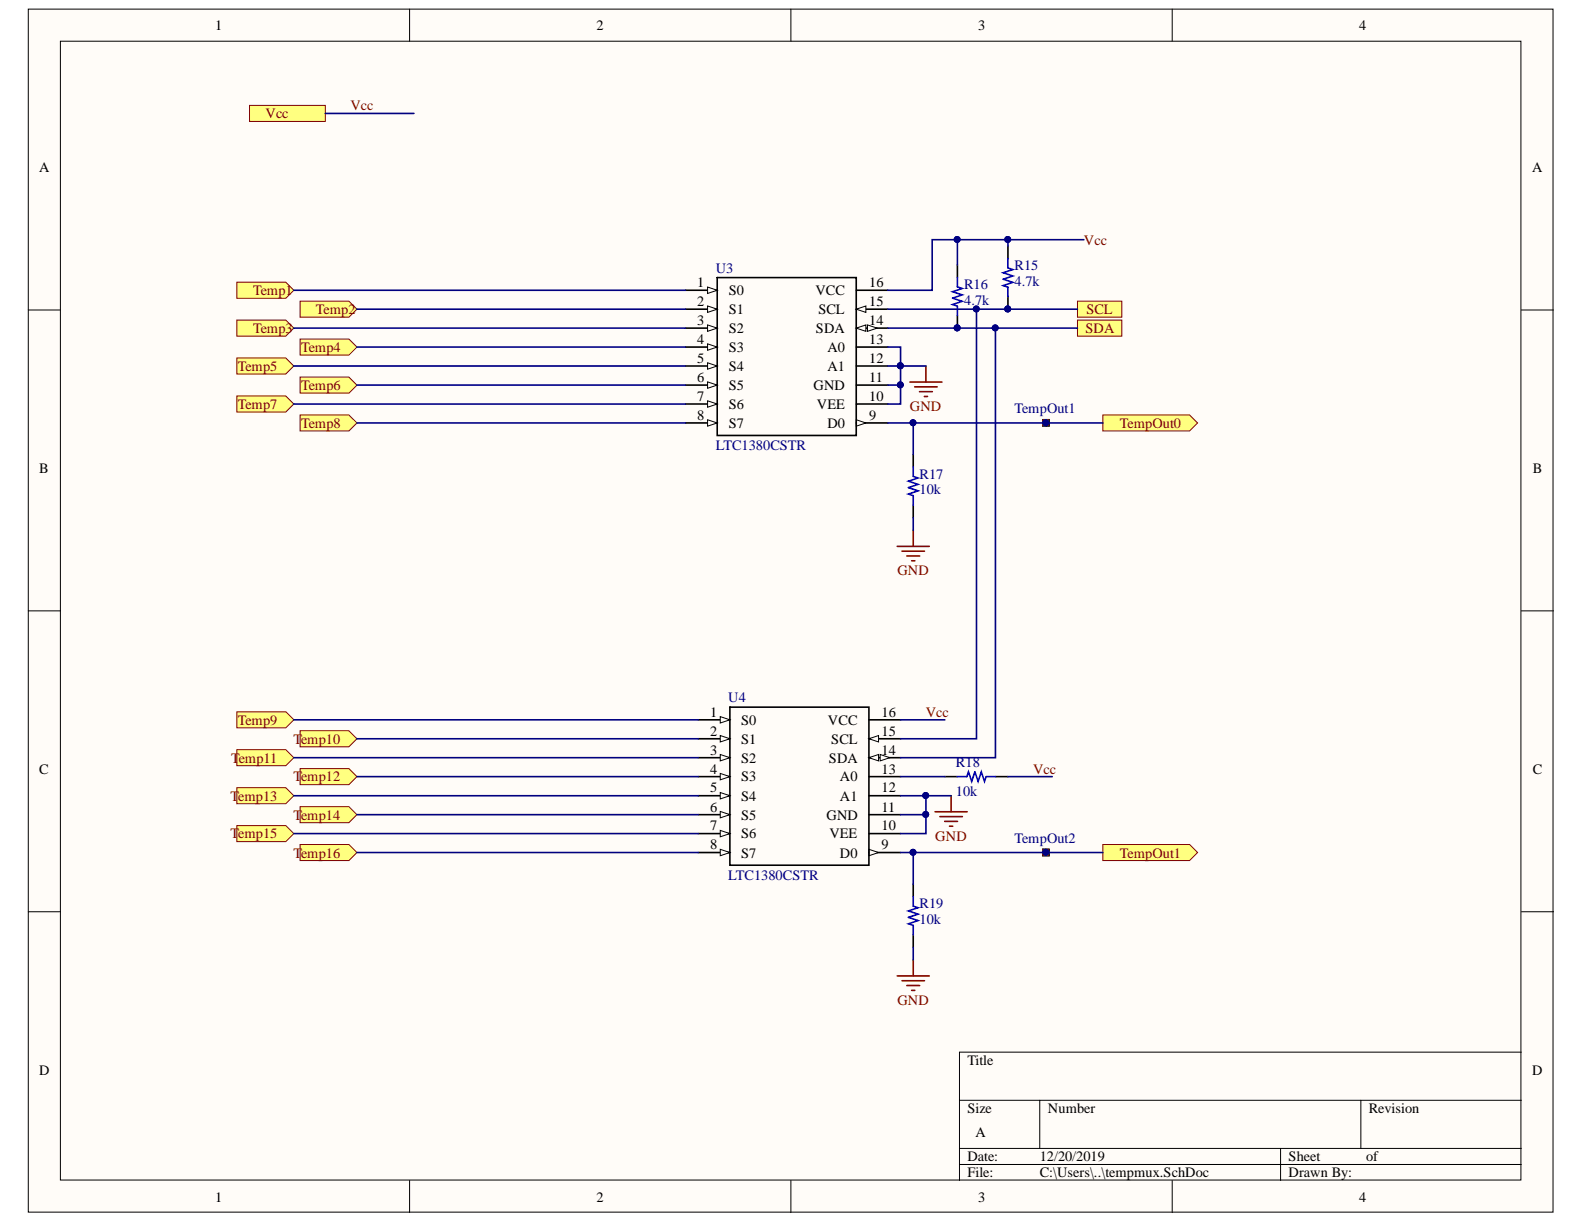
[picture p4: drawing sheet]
<svg xmlns="http://www.w3.org/2000/svg" width="279mm" height="216mm" viewBox="0 0 279 216" stroke-linecap="round" stroke-linejoin="round" font-family="sans-serif">
<defs><g id="words">
<g font-size="2.5">
<text x="38" y="5.3">1</text>
<text x="105.2" y="5.3">2</text>
<text x="172.5" y="5.3">3</text>
<text x="239.7" y="5.3">4</text>
<text x="6.9" y="30.4">A</text>
<text x="270.3" y="30.4">A</text>
<text x="123" y="50.6">1</text>
<text x="123" y="54">2</text>
<text x="128.5" y="52">S0</text>
<text x="143.8" y="52">VCC</text>
<text x="153.3" y="54">15</text>
<text x="153.3" y="50.6">16</text>
<text x="123" y="57.4">3</text>
<text x="128.5" y="55.4">S1</text>
<text x="128.5" y="58.7">S2</text>
<text x="143.9" y="58.7">SDA</text>
<text x="144.3" y="55.4">SCL</text>
<text x="153.3" y="57.4">14</text>
<text x="123" y="60.7">4</text>
<text x="123" y="64">5</text>
<text x="128.5" y="62.1">S3</text>
<text x="128.5" y="65.4">S4</text>
<text x="146" y="65.4">A1</text>
<text x="146" y="62.1">A0</text>
<text x="153.3" y="64">12</text>
<text x="153.3" y="60.7">13</text>
<text x="123" y="67.3">6</text>
<text x="123" y="70.7">7</text>
<text x="128.5" y="68.8">S5</text>
<text x="143.5" y="68.8">GND</text>
<text x="153.3" y="70.7">10</text>
<text x="153.3" y="67.3">11</text>
<text x="123" y="74">8</text>
<text x="128.5" y="72.1">S6</text>
<text x="128.5" y="75.5">S7</text>
<text x="144.1" y="72.1">VEE</text>
<text x="146" y="75.5">D0</text>
<text x="153.3" y="74">9</text>
<text x="6.9" y="83.5">B</text>
<text x="270.3" y="83.5">B</text>
<text x="125.2" y="126.4">1</text>
<text x="125.2" y="129.8">2</text>
<text x="130.7" y="127.9">S0</text>
<text x="130.7" y="131.2">S1</text>
<text x="146" y="127.9">VCC</text>
<text x="146.6" y="131.2">SCL</text>
<text x="155.5" y="129.8">15</text>
<text x="155.5" y="126.4">16</text>
<text x="6.9" y="136.6">C</text>
<text x="125.2" y="133.1">3</text>
<text x="125.2" y="136.5">4</text>
<text x="130.7" y="134.5">S2</text>
<text x="130.7" y="137.8">S3</text>
<text x="146.2" y="134.5">SDA</text>
<text x="148.2" y="137.8">A0</text>
<text x="155.5" y="136.5">13</text>
<text x="155.5" y="133.1">14</text>
<text x="270.3" y="136.6">C</text>
<text x="125.2" y="139.8">5</text>
<text x="125.2" y="143.2">6</text>
<text x="130.7" y="141.2">S4</text>
<text x="148.2" y="141.2">A1</text>
<text x="155.5" y="143.2">11</text>
<text x="155.5" y="139.8">12</text>
<text x="125.2" y="146.5">7</text>
<text x="125.2" y="149.8">8</text>
<text x="130.7" y="144.6">S5</text>
<text x="130.7" y="147.9">S6</text>
<text x="145.8" y="144.6">GND</text>
<text x="146.3" y="147.9">VEE</text>
<text x="155.5" y="149.8">9</text>
<text x="155.5" y="146.5">10</text>
<text x="130.7" y="151.3">S7</text>
<text x="148.2" y="151.3">D0</text>
<text x="6.9" y="189.6">D</text>
<text x="170.6" y="187.9">Title</text>
<text x="270.3" y="189.6">D</text>
<text x="170.6" y="196.4">Size</text>
<text x="184.9" y="196.4">Number</text>
<text x="241.4" y="196.4">Revision</text>
<text x="172.1" y="200.6">A</text>
<text x="170.6" y="204.8">Date:</text>
<text x="170.6" y="207.6">File:</text>
<text x="183.4" y="204.8">12/20/2019</text>
<text x="183.4" y="207.6">C:\Users\..\tempmux.SchDoc</text>
<text x="227.3" y="204.8">Sheet</text>
<text x="227.3" y="207.6">Drawn By:</text>
<text x="241" y="204.8">of</text>
<text x="38" y="211.9">1</text>
<text x="105.2" y="211.9">2</text>
<text x="172.5" y="211.9">3</text>
<text x="239.7" y="211.9">4</text>
</g>
<g font-size="2.5" fill="#800000">
<text x="46.8" y="20.9">Vcc</text>
<text x="61.8" y="19.4">Vcc</text>
<text x="191.2" y="43.2">Vcc</text>
<text x="44.6" y="52">Temp1</text>
<text x="44.6" y="58.7">Temp3</text>
<text x="55.7" y="55.4">Temp2</text>
<text x="191.5" y="58.7">SDA</text>
<text x="191.6" y="55.4">SCL</text>
<text x="41.9" y="65.4">Temp5</text>
<text x="53.1" y="62.1">Temp4</text>
<text x="53.1" y="68.8">Temp6</text>
<text x="41.9" y="72.1">Temp7</text>
<text x="53.1" y="75.5">Temp8</text>
<text x="160.5" y="72.5">GND</text>
<text x="197.5" y="75.5">TempOut0</text>
<text x="158.3" y="101.5">GND</text>
<text x="41.9" y="127.9">Temp9</text>
<text x="51.8" y="131.2">T</text>
<text x="53.1" y="131.2">emp10</text>
<text x="163.3" y="126.4">Vcc</text>
<text x="40.8" y="134.5">T</text>
<text x="42.1" y="134.5">emp11</text>
<text x="51.8" y="137.8">T</text>
<text x="53.1" y="137.8">emp12</text>
<text x="182.2" y="136.5">Vcc</text>
<text x="40.7" y="141.2">T</text>
<text x="42" y="141.2">emp13</text>
<text x="40.7" y="147.9">T</text>
<text x="42" y="147.9">emp15</text>
<text x="51.8" y="144.6">T</text>
<text x="53.1" y="144.6">emp14</text>
<text x="165" y="148.3">GND</text>
<text x="51.8" y="151.3">T</text>
<text x="53.1" y="151.3">emp16</text>
<text x="197.5" y="151.3">TempOut1</text>
<text x="158.3" y="177.3">GND</text>
</g>
<g font-size="2.5" fill="#000080">
<text x="178.9" y="47.7">R15</text>
<text x="126.3" y="48.2">U3</text>
<text x="170.1" y="53.8">4.7k</text>
<text x="170.1" y="50.9">R16</text>
<text x="178.9" y="50.4">4.7k</text>
<text x="178.9" y="72.9">TempOut1</text>
<text x="126.3" y="79.3">LTC1380CSTR</text>
<text x="162.2" y="87.2">10k</text>
<text x="162.2" y="84.4">R17</text>
<text x="128.5" y="123.9">U4</text>
<text x="168.6" y="135.3">R18</text>
<text x="168.6" y="140.4">10k</text>
<text x="178.9" y="148.7">TempOut2</text>
<text x="128.5" y="155.2">LTC1380CSTR</text>
<text x="162.2" y="160.1">R19</text>
<text x="162.2" y="163">10k</text>
</g>
</g></defs>
<g fill="#fffcf8" stroke="#000" stroke-width=".18">
<path d="M5 1.6h268.9v212.2h-268.9z"/>
<path d="M10.7 7.3h257.6v200.8h-257.6z"/>
</g>
<g fill="none" stroke="#000" stroke-width=".18">
<path d="M72.2 1.6v5.7M139.5 1.6v5.7M206.8 1.6v5.7M5 54.7h5.7M268.4 54.7h5.6M5 107.8h5.7M268.4 107.8h5.6M5 160.8h5.7M268.4 160.8h5.6M169.2 194.1h99.2M183.4 194.1v8.5M240 194.1v8.5"/>
<path d="M268.4 185.6h-99.2v22.6M72.2 208.2v5.7M139.5 208.2v5.7M169.2 202.6h99.2M169.2 205.4h99.2M206.8 208.2v5.7M225.9 202.6v5.6"/>
</g>
<g fill="#ffff80" stroke="#800000" stroke-width=".18">
<path d="M41.8 49.8h8.6l1.4 1.4-1.4 1.4h-8.6z" fill-rule="evenodd"/>
<path d="M52.9 53.1h8.6l1.5 1.4-1.5 1.5h-8.6z" fill-rule="evenodd"/>
<path d="M41.8 56.5h8.6l1.4 1.4-1.4 1.4h-8.6z" fill-rule="evenodd"/>
<path d="M41.8 63.1h8.6l1.4 1.5-1.4 1.4h-8.6z" fill-rule="evenodd"/>
<path d="M52.9 66.5h8.6l1.5 1.4-1.5 1.4h-8.6z" fill-rule="evenodd"/>
<path d="M41.8 69.9h8.6l1.4 1.4-1.4 1.4h-8.6z" fill-rule="evenodd"/>
<path d="M52.9 73.2h8.6l1.5 1.4-1.5 1.4h-8.6z" fill-rule="evenodd"/>
<path d="M52.9 59.8h8.6l1.5 1.4-1.5 1.4h-8.6z" fill-rule="evenodd"/>
<path d="M41.8 125.6h8.6l1.4 1.4-1.4 1.4h-8.6z" fill-rule="evenodd"/>
<path d="M52.9 128.9h8.6l1.5 1.4-1.5 1.4h-8.6z" fill-rule="evenodd"/>
<path d="M41.8 132.2h8.6l1.4 1.4-1.4 1.5h-8.6z" fill-rule="evenodd"/>
<path d="M52.9 135.6h8.6l1.5 1.4-1.5 1.4h-8.6z" fill-rule="evenodd"/>
<path d="M41.8 138.9h8.6l1.4 1.5-1.4 1.4h-8.6z" fill-rule="evenodd"/>
<path d="M52.9 142.3h8.6l1.5 1.4-1.5 1.4h-8.6z" fill-rule="evenodd"/>
<path d="M41.8 145.6h8.6l1.4 1.4-1.4 1.5h-8.6z" fill-rule="evenodd"/>
<path d="M52.9 149h8.6l1.5 1.4-1.5 1.4h-8.6z" fill-rule="evenodd"/>
</g>
<path d="M183.9 149.8h1.1v1.1h-1.1zM184.5 150.4h.1" fill="none" stroke="#000" stroke-width=".28"/>
<circle cx="184.5" cy="150.3" r=".52" fill="#000080" stroke="#000080" stroke-width=".18"/>
<path d="M183.9 149.8h1.1v1.1h-1.1z" fill="#fff" stroke="#800000" stroke-width=".18"/>
<circle cx="184.5" cy="150.3" r=".52" fill="#000080" stroke="#000080" stroke-width=".18"/>
<path d="M160.5 67.4h5.7M161.3 68.2h4M162.2 69.1h2.3M163 69.9h.6M163.3 64.6v2.8M158.3 96.4h5.6M159.1 97.2h4M160 98.1h2.2M160.8 98.9h.6M161.1 93.5v2.9" fill="none" stroke="#800000" stroke-width=".28"/>
<g fill="#ffff80" stroke="#800000" stroke-width=".18">
<path d="M44 18.6h13.4v2.8h-13.4z" fill-rule="evenodd"/>
<path d="M194.5 149h15.3l1.4 1.4-1.4 1.4h-15.3z" fill-rule="evenodd"/>
</g>
<path d="M183.9 74h1.1v1.1h-1.1zM184.5 74.6h.1" fill="none" stroke="#000" stroke-width=".28"/>
<circle cx="184.5" cy="74.6" r=".52" fill="#000080" stroke="#000080" stroke-width=".18"/>
<path d="M183.9 74h1.1v1.1h-1.1z" fill="#fff" stroke="#800000" stroke-width=".18"/>
<circle cx="184.5" cy="74.6" r=".52" fill="#000080" stroke="#000080" stroke-width=".18"/>
<path d="M194.5 73.2h15.3l1.4 1.4-1.4 1.4h-15.3z" fill-rule="evenodd" fill="#ffff80" stroke="#800000" stroke-width=".18"/>
<path d="M120.9 51.2h5.6" fill="none" stroke="#000" stroke-width=".28"/>
<path d="M124.8 50.6l1.7 .6-1.7 .6z" fill="#fffcf8"/>
<path d="M124.8 50.6l1.7 .6-1.7 .6z" fill="none" stroke="#000" stroke-width=".18"/>
<path d="M120.9 54.5h5.6" fill="none" stroke="#000" stroke-width=".28"/>
<path d="M124.8 54l1.7 .5-1.7 .6z" fill="#fffcf8"/>
<path d="M124.8 54l1.7 .5-1.7 .6z" fill="none" stroke="#000" stroke-width=".18"/>
<path d="M120.9 57.9h5.6" fill="none" stroke="#000" stroke-width=".28"/>
<path d="M124.8 57.3l1.7 .6-1.7 .5z" fill="#fffcf8"/>
<path d="M124.8 57.3l1.7 .6-1.7 .5z" fill="none" stroke="#000" stroke-width=".18"/>
<path d="M120.9 61.2h5.6" fill="none" stroke="#000" stroke-width=".28"/>
<path d="M124.8 60.7l1.7 .5-1.7 .6z" fill="#fffcf8"/>
<path d="M124.8 60.7l1.7 .5-1.7 .6z" fill="none" stroke="#000" stroke-width=".18"/>
<path d="M120.9 64.6h5.6" fill="none" stroke="#000" stroke-width=".28"/>
<path d="M124.8 64l1.7 .6-1.7 .5z" fill="#fffcf8"/>
<path d="M124.8 64l1.7 .6-1.7 .5z" fill="none" stroke="#000" stroke-width=".18"/>
<path d="M120.9 67.9h5.6" fill="none" stroke="#000" stroke-width=".28"/>
<path d="M124.8 67.4l1.7 .5-1.7 .6z" fill="#fffcf8"/>
<path d="M124.8 67.4l1.7 .5-1.7 .6z" fill="none" stroke="#000" stroke-width=".18"/>
<path d="M120.9 71.3h5.6" fill="none" stroke="#000" stroke-width=".28"/>
<path d="M124.8 70.7l1.7 .6-1.7 .5z" fill="#fffcf8"/>
<path d="M124.8 70.7l1.7 .6-1.7 .5z" fill="none" stroke="#000" stroke-width=".18"/>
<path d="M120.9 74.6h5.6" fill="none" stroke="#000" stroke-width=".28"/>
<path d="M124.8 74l1.7 .6-1.7 .6z" fill="#fffcf8"/>
<path d="M124.8 74l1.7 .6-1.7 .6z" fill="none" stroke="#000" stroke-width=".18"/>
<path d="M151 74.6h5.6" fill="none" stroke="#000" stroke-width=".28"/>
<path d="M151 74l1.7 .6-1.7 .6z" fill="#fffcf8"/>
<path d="M151 74l1.7 .6-1.7 .6z" fill="none" stroke="#000" stroke-width=".18"/>
<path d="M151 57.9h5.6M151 71.3h5.6M151 67.9h5.6M151 64.6h5.6M151 61.2h5.6" fill="none" stroke="#000" stroke-width=".28"/>
<path d="M151 57.9l1.7-.6v1.1z" fill="#fffcf8"/>
<path d="M151 57.9l1.7-.6v1.1z" fill="none" stroke="#000" stroke-width=".18"/>
<path d="M153 57.3l1.7 .6-1.7 .5z" fill="#fffcf8"/>
<path d="M153 57.3l1.7 .6-1.7 .5z" fill="none" stroke="#000" stroke-width=".18"/>
<path d="M151 54.5h5.6" fill="none" stroke="#000" stroke-width=".28"/>
<path d="M151 54.5l1.7-.5v1.1z" fill="#fffcf8"/>
<path d="M151 54.5l1.7-.5v1.1z" fill="none" stroke="#000" stroke-width=".18"/>
<path d="M126.5 49h24.5v27.8h-24.5zM151 51.2h5.6M123.2 127h5.5" fill="none" stroke="#000" stroke-width=".28"/>
<path d="M127 126.4l1.7 .6-1.7 .5z" fill="#fffcf8"/>
<path d="M127 126.4l1.7 .6-1.7 .5z" fill="none" stroke="#000" stroke-width=".18"/>
<path d="M123.2 130.3h5.5" fill="none" stroke="#000" stroke-width=".28"/>
<path d="M127 129.7l1.7 .6-1.7 .6z" fill="#fffcf8"/>
<path d="M127 129.7l1.7 .6-1.7 .6z" fill="none" stroke="#000" stroke-width=".18"/>
<path d="M123.2 133.6h5.5" fill="none" stroke="#000" stroke-width=".28"/>
<path d="M127 133.1l1.7 .5-1.7 .6z" fill="#fffcf8"/>
<path d="M127 133.1l1.7 .5-1.7 .6z" fill="none" stroke="#000" stroke-width=".18"/>
<path d="M123.2 137h5.5" fill="none" stroke="#000" stroke-width=".28"/>
<path d="M127 136.4l1.7 .6-1.7 .6z" fill="#fffcf8"/>
<path d="M127 136.4l1.7 .6-1.7 .6z" fill="none" stroke="#000" stroke-width=".18"/>
<path d="M123.2 140.4h5.5" fill="none" stroke="#000" stroke-width=".28"/>
<path d="M127 139.8l1.7 .6-1.7 .5z" fill="#fffcf8"/>
<path d="M127 139.8l1.7 .6-1.7 .5z" fill="none" stroke="#000" stroke-width=".18"/>
<path d="M123.2 143.7h5.5" fill="none" stroke="#000" stroke-width=".28"/>
<path d="M127 143.1l1.7 .6-1.7 .6z" fill="#fffcf8"/>
<path d="M127 143.1l1.7 .6-1.7 .6z" fill="none" stroke="#000" stroke-width=".18"/>
<path d="M123.2 147h5.5" fill="none" stroke="#000" stroke-width=".28"/>
<path d="M127 146.5l1.7 .5-1.7 .6z" fill="#fffcf8"/>
<path d="M127 146.5l1.7 .5-1.7 .6z" fill="none" stroke="#000" stroke-width=".18"/>
<path d="M123.2 150.4h5.5" fill="none" stroke="#000" stroke-width=".28"/>
<path d="M127 149.8l1.7 .6-1.7 .5z" fill="#fffcf8"/>
<path d="M127 149.8l1.7 .6-1.7 .5z" fill="none" stroke="#000" stroke-width=".18"/>
<path d="M153.3 150.4h5.5" fill="none" stroke="#000" stroke-width=".28"/>
<path d="M153.3 149.8l1.7 .6-1.7 .5z" fill="#fffcf8"/>
<path d="M153.3 149.8l1.7 .6-1.7 .5z" fill="none" stroke="#000" stroke-width=".18"/>
<path d="M153.3 137h5.5M153.3 133.6h5.5M153.3 147h5.5M153.3 143.7h5.5M153.3 140.4h5.5" fill="none" stroke="#000" stroke-width=".28"/>
<path d="M153.3 133.6l1.7-.5v1.1z" fill="#fffcf8"/>
<path d="M153.3 133.6l1.7-.5v1.1z" fill="none" stroke="#000" stroke-width=".18"/>
<path d="M155.3 133.1l1.7 .5-1.7 .6z" fill="#fffcf8"/>
<path d="M155.3 133.1l1.7 .5-1.7 .6z" fill="none" stroke="#000" stroke-width=".18"/>
<path d="M153.3 130.3h5.5" fill="none" stroke="#000" stroke-width=".28"/>
<path d="M153.3 130.3l1.7-.6v1.2z" fill="#fffcf8"/>
<path d="M153.3 130.3l1.7-.6v1.2z" fill="none" stroke="#000" stroke-width=".18"/>
<path d="M128.7 124.7h24.6v27.9h-24.6zM153.3 127h5.5" fill="none" stroke="#000" stroke-width=".28"/>
<g fill="#ffff80" stroke="#800000" stroke-width=".18">
<path d="M190.1 56.5h7.8v2.8h-7.8z" fill-rule="evenodd"/>
<path d="M190.1 53.1h7.8v2.9h-7.8z" fill-rule="evenodd"/>
</g>
<path d="M168.9 46.7v2.3M168.9 55.6v2.3M177.8 43.4v2.2M177.8 52.3v2.2M161.1 80.2v2.2M161.1 89.1v2.2M166.7 137h2.2M175.6 137h2.2M161.1 156v2.2M161.1 164.9v2.2" fill="none" stroke="#000" stroke-width=".28"/>
<g fill="#000080" stroke="#000080" stroke-width=".18">
<circle cx="168.8" cy="57.8" r=".52"/>
<circle cx="177.8" cy="54.5" r=".52"/>
<circle cx="158.8" cy="67.9" r=".52"/>
<circle cx="158.8" cy="64.5" r=".52"/>
<circle cx="163.3" cy="143.7" r=".52"/>
<circle cx="161" cy="74.6" r=".52"/>
<circle cx="184.5" cy="150.3" r=".52"/>
<circle cx="161" cy="150.3" r=".52"/>
<circle cx="168.8" cy="42.2" r=".52"/>
<circle cx="177.8" cy="42.2" r=".52"/>
<circle cx="163.3" cy="140.3" r=".52"/>
<circle cx="172.2" cy="54.5" r=".52"/>
<circle cx="175.5" cy="57.8" r=".52"/>
<circle cx="184.5" cy="74.6" r=".52"/>
</g>
<path d="M168.9 49v1.6l.8 .3-1.7 .6 1.7 .5-1.7 .6 1.7 .6-1.7 .5 .9 .3v1.6M177.8 45.6v1.7l.8 .2-1.7 .6 1.7 .6-1.7 .5 1.7 .6-1.7 .6 .9 .3v1.6M161.1 82.4v1.6l.8 .3-1.7 .6 1.7 .5-1.7 .6 1.7 .6-1.7 .5 .9 .3v1.7M168.9 137h1.6l.3-.9 .6 1.7 .6-1.7 .5 1.7 .6-1.7 .6 1.7 .2-.8h1.7M161.1 158.2v1.6l.8 .3-1.7 .6 1.7 .5-1.7 .6 1.7 .6-1.7 .5 .9 .3v1.7" fill="none" stroke="#00f" stroke-width=".28"/>
<path d="M164.9 143.2h5.7M165.8 144h4M166.6 144.9h2.3M167.5 145.7h.6M167.8 140.4v2.8M158.3 172.1h5.6M159.1 173h4M160 173.8h2.2M160.8 174.7h.6M161.1 169.3v2.8" fill="none" stroke="#800000" stroke-width=".28"/>
<g fill="none" stroke="#000080" stroke-width=".28">
<path d="M57.4 20h15.6M51.8 51.2h69.1M51.8 57.9h69.1M63 54.5h57.9M156.6 57.9h33.5M156.6 54.5h33.5M168.9 42.3v4.4M172.2 54.5v75.8h-13.4M175.6 57.9v75.7h-16.8M177.8 42.3v1.1M191.2 42.3h-26.8v8.9h-7.8M51.8 64.6h69.1"/>
<path d="M51.8 71.3h69.1M63 61.2h57.9M63 67.9h57.9M63 74.6h57.9M156.6 74.6h37.9M156.6 61.2h2.2v10.1h-2.2M156.6 64.6h6.7M156.6 67.9h2.2M161.1 74.6v5.6M161.1 91.3v2.2M51.8 127h71.4M51.8 133.6h71.4"/>
<path d="M63 130.3h60.2M63 137h60.2M158.8 127h7.9M158.8 137h7.9M177.8 137h7.8M51.8 140.4h71.4M51.8 147h71.4M63 143.7h60.2M63 150.4h60.2M158.8 150.4h35.7M158.8 140.4h9M158.8 143.7h4.5"/>
<path d="M161.1 150.4v5.6M163.3 140.4v6.6h-4.5M161.1 167.1v2.2"/>
</g>
<use href="#words"/>
</svg>
